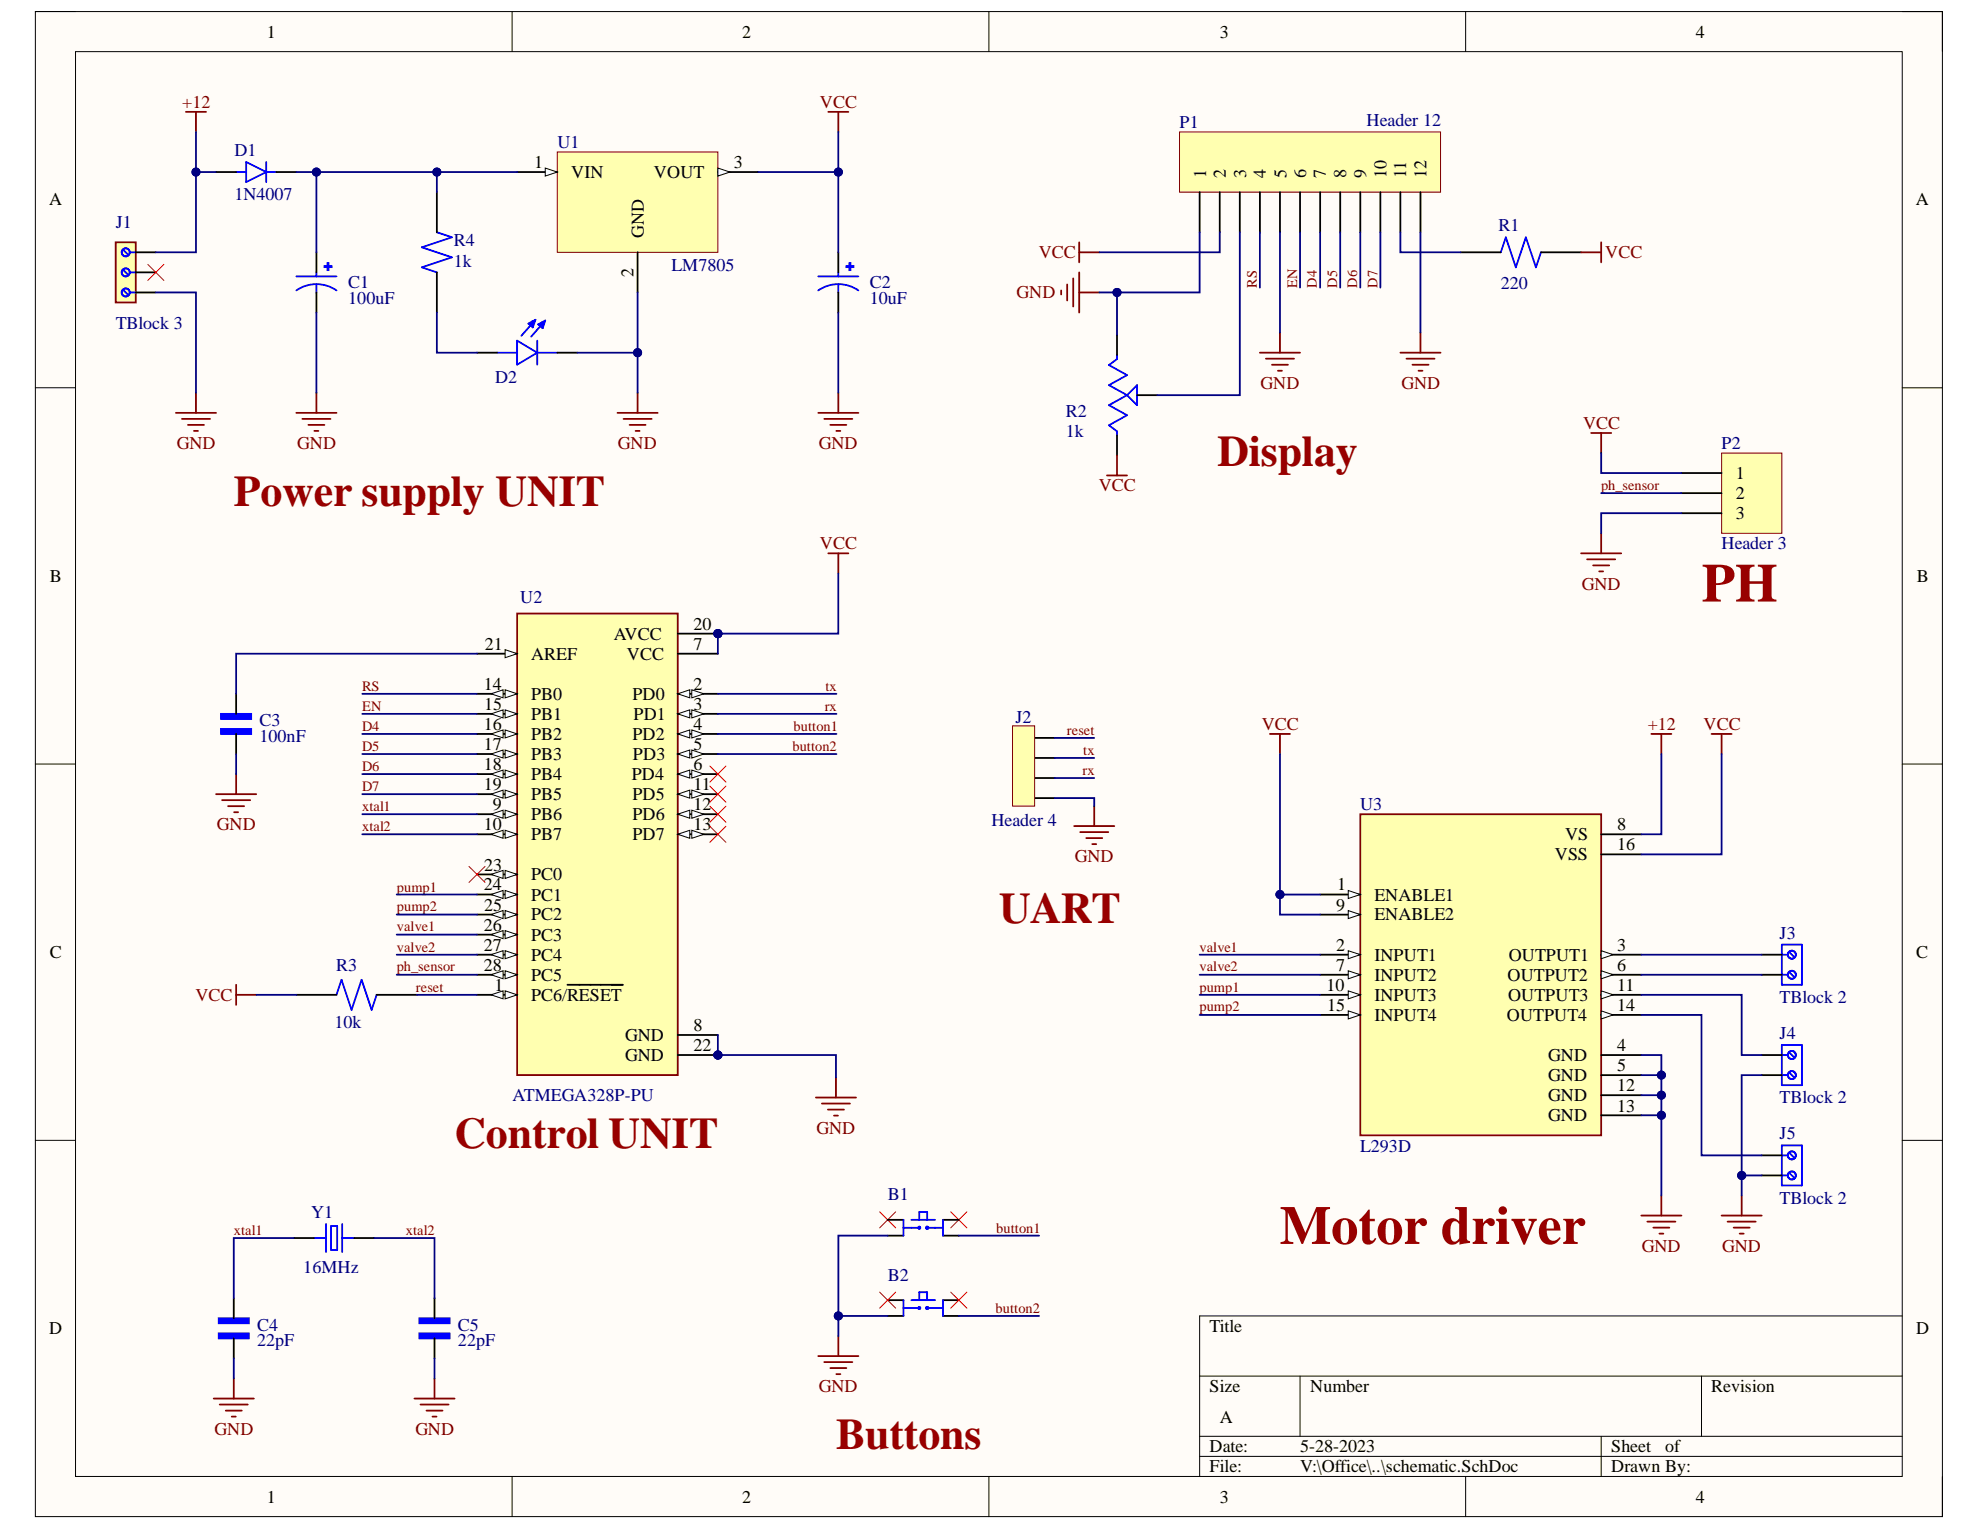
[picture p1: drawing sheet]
<svg xmlns="http://www.w3.org/2000/svg" width="279mm" height="216mm" viewBox="0 0 279 216" stroke-linecap="round" stroke-linejoin="round" font-family="sans-serif">
<defs><g id="words">
<g font-size="7.7" fill="#980000">
<text x="240.1" y="84.9">PH</text>
<text x="180.6" y="175.5">Motor driver</text>
</g>
<g font-size="6.2" fill="#980000">
<text x="171.8" y="65.8">Display</text>
<text x="33" y="71.4">Power supply UNIT</text>
<text x="141" y="130.2">UART</text>
<text x="64.1" y="162">Control UNIT</text>
<text x="118" y="204.5">Buttons</text>
</g>
<g font-size="2.5">
<text x="37.6" y="5.3">1</text>
<text x="104.7" y="5.3">2</text>
<text x="172.1" y="5.3">3</text>
<text x="239.3" y="5.3">4</text>
<text x="75.4" y="23.8">1</text>
<text x="103.5" y="23.8">3</text>
<text x="6.9" y="29">A</text>
<text x="80.6" y="25.1">VIN</text>
<text x="92.3" y="25.1">VOUT</text>
<text x="170.2" y="25.1" transform="rotate(-90 170.2 25.1)">1</text>
<text x="173" y="25.1" transform="rotate(-90 173 25.1)">2</text>
<text x="175.8" y="25.1" transform="rotate(-90 175.8 25.1)">3</text>
<text x="178.6" y="25.1" transform="rotate(-90 178.6 25.1)">4</text>
<text x="181.5" y="25.1" transform="rotate(-90 181.5 25.1)">5</text>
<text x="184.3" y="25.1" transform="rotate(-90 184.3 25.1)">6</text>
<text x="187.1" y="25.1" transform="rotate(-90 187.1 25.1)">7</text>
<text x="190" y="25.1" transform="rotate(-90 190 25.1)">8</text>
<text x="192.8" y="25.1" transform="rotate(-90 192.8 25.1)">9</text>
<text x="195.6" y="25.1" transform="rotate(-90 195.6 25.1)">10</text>
<text x="198.4" y="25.1" transform="rotate(-90 198.4 25.1)">11</text>
<text x="201.3" y="25.1" transform="rotate(-90 201.3 25.1)">12</text>
<text x="270.3" y="29">A</text>
<text x="90.8" y="33.6" transform="rotate(-90 90.8 33.6)">GND</text>
<text x="89.4" y="39.1" transform="rotate(-90 89.4 39.1)">2</text>
<text x="245" y="67.6">1</text>
<text x="245" y="70.4">2</text>
<text x="245" y="73.3">3</text>
<text x="7" y="82.1">B</text>
<text x="270.5" y="82.1">B</text>
<text x="97.9" y="88.9">20</text>
<text x="68.4" y="91.7">21</text>
<text x="74.9" y="93.1">AREF</text>
<text x="86.6" y="90.3">AVCC</text>
<text x="88.5" y="93.1">VCC</text>
<text x="97.9" y="91.7">7</text>
<text x="68.3" y="97.3">14</text>
<text x="68.3" y="100.2">15</text>
<text x="74.9" y="98.8">PB0</text>
<text x="74.9" y="101.6">PB1</text>
<text x="89.2" y="98.8">PD0</text>
<text x="89.4" y="101.6">PD1</text>
<text x="97.9" y="97.3">2</text>
<text x="97.9" y="100.2">3</text>
<text x="68.3" y="103">16</text>
<text x="68.3" y="105.9">17</text>
<text x="74.9" y="104.4">PB2</text>
<text x="74.9" y="107.3">PB3</text>
<text x="89.2" y="104.4">PD2</text>
<text x="89.3" y="107.3">PD3</text>
<text x="97.9" y="103">4</text>
<text x="97.9" y="105.9">5</text>
<text x="68.3" y="108.7">18</text>
<text x="68.3" y="111.5">19</text>
<text x="74.9" y="110.1">PB4</text>
<text x="74.9" y="112.9">PB5</text>
<text x="89.2" y="110.1">PD4</text>
<text x="89.2" y="112.9">PD5</text>
<text x="97.9" y="108.7">6</text>
<text x="97.9" y="111.5">11</text>
<text x="68.3" y="117.2">10</text>
<text x="69.5" y="114.3">9</text>
<text x="74.9" y="115.8">PB6</text>
<text x="74.9" y="118.5">PB7</text>
<text x="89.2" y="115.8">PD6</text>
<text x="89.2" y="118.5">PD7</text>
<text x="97.9" y="114.3">12</text>
<text x="97.9" y="117.2">13</text>
<text x="220.8" y="118.5">VS</text>
<text x="228.2" y="117.2">8</text>
<text x="228.2" y="120">16</text>
<text x="68.3" y="125.6">24</text>
<text x="68.3" y="122.9">23</text>
<text x="74.9" y="124.2">PC0</text>
<text x="188.7" y="125.6">1</text>
<text x="219.4" y="121.4">VSS</text>
<text x="68.3" y="131.3">26</text>
<text x="68.3" y="128.5">25</text>
<text x="74.9" y="127.1">PC1</text>
<text x="74.9" y="129.9">PC2</text>
<text x="188.5" y="128.5">9</text>
<text x="194" y="127.1">ENABLE1</text>
<text x="194" y="129.9">ENABLE2</text>
<text x="7" y="135.2">C</text>
<text x="68.3" y="134.2">27</text>
<text x="68.3" y="137">28</text>
<text x="74.9" y="132.8">PC3</text>
<text x="74.9" y="135.5">PC4</text>
<text x="188.5" y="134.2">2</text>
<text x="188.5" y="137">7</text>
<text x="194" y="135.5">INPUT1</text>
<text x="212.9" y="135.5">OUTPUT1</text>
<text x="228.2" y="134.2">3</text>
<text x="228.2" y="137">6</text>
<text x="270.4" y="135.2">C</text>
<text x="69.8" y="139.9">1</text>
<text x="74.9" y="138.4">PC5</text>
<text x="74.9" y="141.2">PC6/RESET</text>
<text x="187.2" y="139.9">10</text>
<text x="187.3" y="142.6">15</text>
<text x="194" y="138.4">INPUT2</text>
<text x="194" y="141.2">INPUT3</text>
<text x="212.7" y="138.4">OUTPUT2</text>
<text x="212.8" y="141.2">OUTPUT3</text>
<text x="228.2" y="139.9">11</text>
<text x="228.2" y="142.6">14</text>
<text x="88.2" y="146.9">GND</text>
<text x="88.2" y="149.7">GND</text>
<text x="97.9" y="145.5">8</text>
<text x="97.9" y="148.3">22</text>
<text x="194" y="144.1">INPUT4</text>
<text x="212.6" y="144.1">OUTPUT4</text>
<text x="218.5" y="149.7">GND</text>
<text x="228.2" y="148.3">4</text>
<text x="218.5" y="152.5">GND</text>
<text x="218.5" y="155.4">GND</text>
<text x="228.2" y="151.2">5</text>
<text x="228.2" y="154">12</text>
<text x="218.5" y="158.2">GND</text>
<text x="228.2" y="156.8">13</text>
<text x="6.9" y="188.3">D</text>
<text x="170.7" y="188">Title</text>
<text x="270.4" y="188.3">D</text>
<text x="170.7" y="196.4">Size</text>
<text x="184.9" y="196.4">Number</text>
<text x="241.5" y="196.4">Revision</text>
<text x="172.1" y="200.7">A</text>
<text x="170.7" y="205">Date:</text>
<text x="170.7" y="207.8">File:</text>
<text x="183.5" y="205">5-28-2023</text>
<text x="183.5" y="207.8">V:\Office\..\schematic.SchDoc</text>
<text x="227.4" y="205">Sheet</text>
<text x="227.4" y="207.8">Drawn By:</text>
<text x="235" y="205">of</text>
<text x="37.6" y="212.1">1</text>
<text x="104.7" y="212.1">2</text>
<text x="172.1" y="212.1">3</text>
<text x="239.3" y="212.1">4</text>
</g>
<g font-size="2.5" fill="#800000">
<text x="25.7" y="15.2">+12</text>
<text x="115.7" y="15.2">VCC</text>
<text x="146.6" y="36.4">VCC</text>
<text x="226.5" y="36.4">VCC</text>
<text x="143.5" y="42.1">GND</text>
<text x="177.9" y="54.9">GND</text>
<text x="197.8" y="54.9">GND</text>
<text x="25" y="63.3">GND</text>
<text x="42" y="63.3">GND</text>
<text x="87.2" y="63.3">GND</text>
<text x="115.5" y="63.3">GND</text>
<text x="223.4" y="60.5">VCC</text>
<text x="155" y="69.3">VCC</text>
<text x="115.7" y="77.5">VCC</text>
<text x="223.2" y="83.2">GND</text>
<text x="178" y="103">VCC</text>
<text x="232.5" y="103">+12</text>
<text x="240.4" y="103">VCC</text>
<text x="30.6" y="117.2">GND</text>
<text x="151.7" y="121.7">GND</text>
<text x="27.6" y="141.2">VCC</text>
<text x="115.2" y="160">GND</text>
<text x="231.7" y="176.6">GND</text>
<text x="243" y="176.6">GND</text>
<text x="115.5" y="196.4">GND</text>
<text x="30.3" y="202.4">GND</text>
<text x="58.6" y="202.4">GND</text>
</g>
<g font-size="2.5" fill="#000080">
<text x="192.9" y="17.8">Header 12</text>
<text x="33.1" y="22.1">D1</text>
<text x="78.7" y="20.9">U1</text>
<text x="166.5" y="18.1">P1</text>
<text x="33.1" y="28.2">1N4007</text>
<text x="16.3" y="32.2">J1</text>
<text x="64" y="34.7">R4</text>
<text x="211.5" y="32.6">R1</text>
<text x="49.1" y="40.6">C1</text>
<text x="64" y="37.6">1k</text>
<text x="94.7" y="38.2">LM7805</text>
<text x="122.7" y="40.6">C2</text>
<text x="211.8" y="40.8">220</text>
<text x="16.3" y="46.4">TBlock 3</text>
<text x="49.1" y="42.9">100uF</text>
<text x="122.7" y="42.9">10uF</text>
<text x="69.9" y="54">D2</text>
<text x="150.4" y="58.8">R2</text>
<text x="150.4" y="61.6">1k</text>
<text x="242.9" y="63.3">P2</text>
<text x="242.9" y="77.5">Header 3</text>
<text x="73.4" y="85.1">U2</text>
<text x="36.6" y="102.5">C3</text>
<text x="36.6" y="104.8">100nF</text>
<text x="143.3" y="102.1">J2</text>
<text x="139.9" y="116.5">Header 4</text>
<text x="191.9" y="114.3">U3</text>
<text x="47.5" y="137">R3</text>
<text x="251.1" y="132.5">J3</text>
<text x="251.1" y="141.5">TBlock 2</text>
<text x="47.2" y="145.1">10k</text>
<text x="251.1" y="146.6">J4</text>
<text x="72.3" y="155.3">ATMEGA328P-PU</text>
<text x="251.1" y="155.7">TBlock 2</text>
<text x="251.1" y="160.7">J5</text>
<text x="191.9" y="162.5">L293D</text>
<text x="43.9" y="171.9">Y1</text>
<text x="125.3" y="169.4">B1</text>
<text x="251.1" y="169.9">TBlock 2</text>
<text x="42.8" y="179.7">16MHz</text>
<text x="125.3" y="180.7">B2</text>
<text x="36.3" y="187.8">C4</text>
<text x="36.3" y="190">22pF</text>
<text x="64.6" y="187.8">C5</text>
<text x="64.6" y="190">22pF</text>
</g>
<g font-size="2" fill="#800000">
<text x="177.4" y="40.6" transform="rotate(-90 177.4 40.6)">RS</text>
<text x="183" y="40.6" transform="rotate(-90 183 40.6)">EN</text>
<text x="185.8" y="40.6" transform="rotate(-90 185.8 40.6)">D4</text>
<text x="188.7" y="40.6" transform="rotate(-90 188.7 40.6)">D5</text>
<text x="191.5" y="40.6" transform="rotate(-90 191.5 40.6)">D6</text>
<text x="194.4" y="40.6" transform="rotate(-90 194.4 40.6)">D7</text>
<text x="225.9" y="69.2">ph_sensor</text>
<text x="51.1" y="97.5">RS</text>
<text x="51.1" y="100.3">EN</text>
<text x="116.4" y="100.3">rx</text>
<text x="116.5" y="97.5">tx</text>
<text x="51.1" y="103.2">D4</text>
<text x="51.1" y="105.9">D5</text>
<text x="111.8" y="105.9">button2</text>
<text x="112" y="103.2">button1</text>
<text x="150.6" y="103.7">reset</text>
<text x="152.8" y="106.5">tx</text>
<text x="51.1" y="108.8">D6</text>
<text x="51.1" y="111.6">D7</text>
<text x="152.8" y="109.3">rx</text>
<text x="51.1" y="114.5">xtal1</text>
<text x="51.1" y="117.3">xtal2</text>
<text x="56" y="125.8">pump1</text>
<text x="56" y="131.4">valve1</text>
<text x="56" y="128.6">pump2</text>
<text x="56" y="134.3">valve2</text>
<text x="56" y="137.1">ph_sensor</text>
<text x="169.3" y="134.3">valve1</text>
<text x="169.3" y="137.1">valve2</text>
<text x="58.7" y="139.9">reset</text>
<text x="169.3" y="139.9">pump1</text>
<text x="169.3" y="142.7">pump2</text>
<text x="140.6" y="173.9">button1</text>
<text x="33" y="174.3">xtal1</text>
<text x="57.3" y="174.3">xtal2</text>
<text x="140.5" y="185.3">button2</text>
</g>
</g></defs>
<path d="M5 1.6h269.1v212.4h-269.1z" fill-rule="evenodd" fill="#fffcf8"/>
<path d="M5 1.6h269.1v212.4h-269.1z" fill="none" stroke="#000" stroke-width=".14"/>
<path d="M10.7 7.3h257.7v201h-257.7z" fill-rule="evenodd" fill="#fffcf8"/>
<g fill="none" stroke="#000" stroke-width=".14">
<path d="M5 1.6h5.7M10.7 7.3h257.7v201h-257.7zM72.3 1.6v5.7M139.5 1.6v5.7M206.8 1.6v5.7M268.4 1.6h5.7v5.7M5 54.7h5.7M268.4 54.7h5.7M5 107.8h5.7M268.4 107.8h5.7M5 160.9h5.7M268.4 160.9h5.7"/>
<path d="M169.3 194.2h99.1M183.5 194.2v8.5M240.1 194.2v8.5M268.4 185.7h-99.1v22.6M72.3 208.3v5.7M139.5 208.3v5.7M169.3 202.7h99.1M169.3 205.5h99.1M206.8 208.3v5.7M225.9 202.7v5.6M274.1 208.3v5.7"/>
</g>
<path d="M78.6 21.4h22.7v14.2h-22.7z" fill-rule="evenodd" fill="#ffffb0"/>
<path d="M78.6 21.4h22.7v14.2h-22.7z" fill="none" stroke="#800000" stroke-width=".14"/>
<path d="M73 24.3h5.6" fill="none" stroke="#000" stroke-width=".25"/>
<path d="M76.9 23.7l1.7 .6-1.7 .5z" fill="#f8fcff"/>
<path d="M76.9 23.7l1.7 .6-1.7 .5z" fill="none" stroke="#000" stroke-width=".14"/>
<path d="M101.3 24.3h5.7" fill="none" stroke="#000" stroke-width=".25"/>
<path d="M101.3 23.7l1.7 .6-1.7 .5z" fill="#f8fcff"/>
<path d="M101.3 23.7l1.7 .6-1.7 .5z" fill="none" stroke="#000" stroke-width=".14"/>
<path d="M90 35.6v5.7" fill="none" stroke="#000" stroke-width=".25"/>
<path d="M46.2 37.1h.2v1h-.2z" fill-rule="evenodd" fill="#00f"/>
<path d="M46.2 37.1h.2v1h-.2z" fill="none" stroke="#00f" stroke-width=".25"/>
<path d="M45.8 37.6h1v.1h-1z" fill-rule="evenodd" fill="#00f"/>
<path d="M41.8 39h5.7M44.6 38.4v.6M45.8 37.6h1v.1h-1zM41.8 41a4.9 4.9 0 0 1 5.7 0M44.6 40.1v1.2" fill="none" stroke="#00f" stroke-width=".25"/>
<path d="M44.6 35.6v2.8M44.6 41.3v2.8" fill="none" stroke="#000" stroke-width=".25"/>
<path d="M119.9 37.1h.1v1h-.1z" fill-rule="evenodd" fill="#00f"/>
<path d="M119.9 37.1h.1v1h-.1z" fill="none" stroke="#00f" stroke-width=".25"/>
<path d="M119.4 37.6h1v.1h-1z" fill-rule="evenodd" fill="#00f"/>
<path d="M115.5 39h5.6M118.3 38.4v.6M119.4 37.6h1v.1h-1zM115.5 41a4.9 4.9 0 0 1 5.6 0M118.3 40.1v1.2" fill="none" stroke="#00f" stroke-width=".25"/>
<path d="M118.3 35.6v2.8M118.3 41.3v2.8" fill="none" stroke="#000" stroke-width=".25"/>
<g fill="none" stroke="#800000" stroke-width=".25">
<path d="M26.2 15.8h2.9M27.7 15.8v2.8M116.9 15.8h2.8M118.3 15.8v2.8M24.8 58.3h5.7M25.7 59.1h3.9M26.5 60h2.3M27.7 55.4v2.9M41.8 58.3h5.7M42.7 59.1h3.9M43.5 60h2.3M44.6 55.4v2.9"/>
<path d="M87.1 58.3h5.7M88 59.1h4M88.8 60h2.3M90 55.4v2.9M115.5 58.3h5.6M116.3 59.1h4M117.2 60h2.2M118.3 55.4v2.9M27.4 60.8h.5M44.4 60.8h.5M89.7 60.8h.6M118 60.8h.6"/>
</g>
<circle cx="101.3" cy="89.4" r=".57" fill="#000080"/>
<circle cx="101.3" cy="89.4" r=".57" fill="none" stroke="#000080" stroke-width=".14"/>
<circle cx="101.3" cy="148.9" r=".57" fill="#000080"/>
<circle cx="101.3" cy="148.9" r=".57" fill="none" stroke="#000080" stroke-width=".14"/>
<path d="M73 86.6h22.6v65.1h-22.6z" fill-rule="evenodd" fill="#ffffb0"/>
<path d="M73 86.6h22.6v65.1h-22.6z" fill="none" stroke="#800000" stroke-width=".25"/>
<path d="M67.3 92.2h5.7" fill="none" stroke="#000" stroke-width=".25"/>
<path d="M71.3 91.7l1.7 .5-1.7 .6z" fill="#f8fcff"/>
<path d="M71.3 91.7l1.7 .5-1.7 .6z" fill="none" stroke="#000" stroke-width=".14"/>
<path d="M67.3 97.9h5.7" fill="none" stroke="#000" stroke-width=".25"/>
<path d="M71.3 97.3l1.7 .6-1.7 .6z" fill="#f8fcff"/>
<path d="M71.3 97.3l1.7 .6-1.7 .6z" fill="none" stroke="#000" stroke-width=".14"/>
<path d="M69.3 97.9l1.7-.6v1.2z" fill="#f8fcff"/>
<path d="M69.3 97.9l1.7-.6v1.2z" fill="none" stroke="#000" stroke-width=".14"/>
<path d="M67.3 100.7h5.7" fill="none" stroke="#000" stroke-width=".25"/>
<path d="M71.3 100.2l1.7 .5-1.7 .6z" fill="#f8fcff"/>
<path d="M71.3 100.2l1.7 .5-1.7 .6z" fill="none" stroke="#000" stroke-width=".14"/>
<path d="M69.3 100.7l1.7-.5v1.1z" fill="#f8fcff"/>
<path d="M69.3 100.7l1.7-.5v1.1z" fill="none" stroke="#000" stroke-width=".14"/>
<path d="M67.3 103.6h5.7" fill="none" stroke="#000" stroke-width=".25"/>
<path d="M71.3 103l1.7 .6-1.7 .5z" fill="#f8fcff"/>
<path d="M71.3 103l1.7 .6-1.7 .5z" fill="none" stroke="#000" stroke-width=".14"/>
<path d="M69.3 103.6l1.7-.6v1.1z" fill="#f8fcff"/>
<path d="M69.3 103.6l1.7-.6v1.1z" fill="none" stroke="#000" stroke-width=".14"/>
<path d="M67.3 106.4h5.7" fill="none" stroke="#000" stroke-width=".25"/>
<path d="M71.3 105.8l1.7 .6-1.7 .6z" fill="#f8fcff"/>
<path d="M71.3 105.8l1.7 .6-1.7 .6z" fill="none" stroke="#000" stroke-width=".14"/>
<path d="M69.3 106.4l1.7-.6v1.2z" fill="#f8fcff"/>
<path d="M69.3 106.4l1.7-.6v1.2z" fill="none" stroke="#000" stroke-width=".14"/>
<path d="M67.3 109.2h5.7" fill="none" stroke="#000" stroke-width=".25"/>
<path d="M71.3 108.7l1.7 .5-1.7 .6z" fill="#f8fcff"/>
<path d="M71.3 108.7l1.7 .5-1.7 .6z" fill="none" stroke="#000" stroke-width=".14"/>
<path d="M69.3 109.2l1.7-.5v1.1z" fill="#f8fcff"/>
<path d="M69.3 109.2l1.7-.5v1.1z" fill="none" stroke="#000" stroke-width=".14"/>
<path d="M67.3 112.1h5.7" fill="none" stroke="#000" stroke-width=".25"/>
<path d="M71.3 111.5l1.7 .6-1.7 .5z" fill="#f8fcff"/>
<path d="M71.3 111.5l1.7 .6-1.7 .5z" fill="none" stroke="#000" stroke-width=".14"/>
<path d="M69.3 112.1l1.7-.6v1.1z" fill="#f8fcff"/>
<path d="M69.3 112.1l1.7-.6v1.1z" fill="none" stroke="#000" stroke-width=".14"/>
<path d="M67.3 114.9h5.7" fill="none" stroke="#000" stroke-width=".25"/>
<path d="M71.3 114.3l1.7 .6-1.7 .6z" fill="#f8fcff"/>
<path d="M71.3 114.3l1.7 .6-1.7 .6z" fill="none" stroke="#000" stroke-width=".14"/>
<path d="M69.3 114.9l1.7-.6v1.2z" fill="#f8fcff"/>
<path d="M69.3 114.9l1.7-.6v1.2z" fill="none" stroke="#000" stroke-width=".14"/>
<path d="M67.3 117.7h5.7" fill="none" stroke="#000" stroke-width=".25"/>
<path d="M71.3 117.2l1.7 .5-1.7 .6z" fill="#f8fcff"/>
<path d="M71.3 117.2l1.7 .5-1.7 .6z" fill="none" stroke="#000" stroke-width=".14"/>
<path d="M69.3 117.7l1.7-.5v1.1z" fill="#f8fcff"/>
<path d="M69.3 117.7l1.7-.5v1.1z" fill="none" stroke="#000" stroke-width=".14"/>
<path d="M67.3 123.4h5.7" fill="none" stroke="#000" stroke-width=".25"/>
<path d="M71.3 122.8l1.7 .6-1.7 .6z" fill="#f8fcff"/>
<path d="M71.3 122.8l1.7 .6-1.7 .6z" fill="none" stroke="#000" stroke-width=".14"/>
<path d="M69.3 123.4l1.7-.6v1.2z" fill="#f8fcff"/>
<path d="M69.3 123.4l1.7-.6v1.2z" fill="none" stroke="#000" stroke-width=".14"/>
<path d="M67.3 126.2h5.7" fill="none" stroke="#000" stroke-width=".25"/>
<path d="M71.3 125.7l1.7 .5-1.7 .6z" fill="#f8fcff"/>
<path d="M71.3 125.7l1.7 .5-1.7 .6z" fill="none" stroke="#000" stroke-width=".14"/>
<path d="M69.3 126.2l1.7-.5v1.1z" fill="#f8fcff"/>
<path d="M69.3 126.2l1.7-.5v1.1z" fill="none" stroke="#000" stroke-width=".14"/>
<path d="M67.3 129.1h5.7" fill="none" stroke="#000" stroke-width=".25"/>
<path d="M71.3 128.5l1.7 .6-1.7 .5z" fill="#f8fcff"/>
<path d="M71.3 128.5l1.7 .6-1.7 .5z" fill="none" stroke="#000" stroke-width=".14"/>
<path d="M69.3 129.1l1.7-.6v1.1z" fill="#f8fcff"/>
<path d="M69.3 129.1l1.7-.6v1.1z" fill="none" stroke="#000" stroke-width=".14"/>
<path d="M67.3 131.9h5.7" fill="none" stroke="#000" stroke-width=".25"/>
<path d="M71.3 131.3l1.7 .6-1.7 .6z" fill="#f8fcff"/>
<path d="M71.3 131.3l1.7 .6-1.7 .6z" fill="none" stroke="#000" stroke-width=".14"/>
<path d="M69.3 131.9l1.7-.6v1.2z" fill="#f8fcff"/>
<path d="M69.3 131.9l1.7-.6v1.2z" fill="none" stroke="#000" stroke-width=".14"/>
<path d="M67.3 134.7h5.7" fill="none" stroke="#000" stroke-width=".25"/>
<path d="M71.3 134.2l1.7 .5-1.7 .6z" fill="#f8fcff"/>
<path d="M71.3 134.2l1.7 .5-1.7 .6z" fill="none" stroke="#000" stroke-width=".14"/>
<path d="M69.3 134.7l1.7-.5v1.1z" fill="#f8fcff"/>
<path d="M69.3 134.7l1.7-.5v1.1z" fill="none" stroke="#000" stroke-width=".14"/>
<path d="M67.3 137.5h5.7" fill="none" stroke="#000" stroke-width=".25"/>
<path d="M71.3 137l1.7 .5-1.7 .6z" fill="#f8fcff"/>
<path d="M71.3 137l1.7 .5-1.7 .6z" fill="none" stroke="#000" stroke-width=".14"/>
<path d="M69.3 137.5l1.7-.5v1.1z" fill="#f8fcff"/>
<path d="M69.3 137.5l1.7-.5v1.1z" fill="none" stroke="#000" stroke-width=".14"/>
<path d="M67.3 140.4h5.7" fill="none" stroke="#000" stroke-width=".25"/>
<path d="M71.3 139.8l1.7 .6-1.7 .5z" fill="#f8fcff"/>
<path d="M71.3 139.8l1.7 .6-1.7 .5z" fill="none" stroke="#000" stroke-width=".14"/>
<path d="M69.3 140.4l1.7-.6v1.1z" fill="#f8fcff"/>
<path d="M69.3 140.4l1.7-.6v1.1z" fill="none" stroke="#000" stroke-width=".14"/>
<path d="M95.6 89.4h5.7M80.1 139h7.8" fill="none" stroke="#000" stroke-width=".25"/>
<circle cx="101.3" cy="89.4" r=".57" fill="#000080"/>
<circle cx="101.3" cy="89.4" r=".57" fill="none" stroke="#000080" stroke-width=".14"/>
<path d="M95.6 92.2h5.7M95.6 97.9h5.7" fill="none" stroke="#000" stroke-width=".25"/>
<path d="M95.6 97.9l1.7-.6v1.2z" fill="#f8fcff"/>
<path d="M95.6 97.9l1.7-.6v1.2z" fill="none" stroke="#000" stroke-width=".14"/>
<path d="M97.6 97.3l1.7 .6-1.7 .6z" fill="#f8fcff"/>
<path d="M97.6 97.3l1.7 .6-1.7 .6z" fill="none" stroke="#000" stroke-width=".14"/>
<path d="M95.6 100.7h5.7" fill="none" stroke="#000" stroke-width=".25"/>
<path d="M95.6 100.7l1.7-.5v1.1z" fill="#f8fcff"/>
<path d="M95.6 100.7l1.7-.5v1.1z" fill="none" stroke="#000" stroke-width=".14"/>
<path d="M97.6 100.2l1.7 .5-1.7 .6z" fill="#f8fcff"/>
<path d="M97.6 100.2l1.7 .5-1.7 .6z" fill="none" stroke="#000" stroke-width=".14"/>
<path d="M95.6 103.6h5.7" fill="none" stroke="#000" stroke-width=".25"/>
<path d="M95.6 103.6l1.7-.6v1.1z" fill="#f8fcff"/>
<path d="M95.6 103.6l1.7-.6v1.1z" fill="none" stroke="#000" stroke-width=".14"/>
<path d="M97.6 103l1.7 .6-1.7 .5z" fill="#f8fcff"/>
<path d="M97.6 103l1.7 .6-1.7 .5z" fill="none" stroke="#000" stroke-width=".14"/>
<path d="M95.6 106.4h5.7" fill="none" stroke="#000" stroke-width=".25"/>
<path d="M95.6 106.4l1.7-.6v1.2z" fill="#f8fcff"/>
<path d="M95.6 106.4l1.7-.6v1.2z" fill="none" stroke="#000" stroke-width=".14"/>
<path d="M97.6 105.8l1.7 .6-1.7 .6z" fill="#f8fcff"/>
<path d="M97.6 105.8l1.7 .6-1.7 .6z" fill="none" stroke="#000" stroke-width=".14"/>
<path d="M95.6 109.2h5.7" fill="none" stroke="#000" stroke-width=".25"/>
<path d="M95.6 109.2l1.7-.5v1.1z" fill="#f8fcff"/>
<path d="M95.6 109.2l1.7-.5v1.1z" fill="none" stroke="#000" stroke-width=".14"/>
<path d="M97.6 108.7l1.7 .5-1.7 .6z" fill="#f8fcff"/>
<path d="M97.6 108.7l1.7 .5-1.7 .6z" fill="none" stroke="#000" stroke-width=".14"/>
<path d="M95.6 112.1h5.7" fill="none" stroke="#000" stroke-width=".25"/>
<path d="M95.6 112.1l1.7-.6v1.1z" fill="#f8fcff"/>
<path d="M95.6 112.1l1.7-.6v1.1z" fill="none" stroke="#000" stroke-width=".14"/>
<path d="M97.6 111.5l1.7 .6-1.7 .5z" fill="#f8fcff"/>
<path d="M97.6 111.5l1.7 .6-1.7 .5z" fill="none" stroke="#000" stroke-width=".14"/>
<path d="M95.6 114.9h5.7" fill="none" stroke="#000" stroke-width=".25"/>
<path d="M95.6 114.9l1.7-.6v1.2z" fill="#f8fcff"/>
<path d="M95.6 114.9l1.7-.6v1.2z" fill="none" stroke="#000" stroke-width=".14"/>
<path d="M97.6 114.3l1.7 .6-1.7 .6z" fill="#f8fcff"/>
<path d="M97.6 114.3l1.7 .6-1.7 .6z" fill="none" stroke="#000" stroke-width=".14"/>
<path d="M95.6 117.7h5.7" fill="none" stroke="#000" stroke-width=".25"/>
<path d="M95.6 117.7l1.7-.5v1.1z" fill="#f8fcff"/>
<path d="M95.6 117.7l1.7-.5v1.1z" fill="none" stroke="#000" stroke-width=".14"/>
<path d="M97.6 117.2l1.7 .5-1.7 .6z" fill="#f8fcff"/>
<path d="M97.6 117.2l1.7 .5-1.7 .6z" fill="none" stroke="#000" stroke-width=".14"/>
<path d="M95.6 146h5.7M95.6 148.9h5.7" fill="none" stroke="#000" stroke-width=".25"/>
<circle cx="101.3" cy="148.9" r=".57" fill="#000080"/>
<circle cx="101.3" cy="148.9" r=".57" fill="none" stroke="#000080" stroke-width=".14"/>
<path d="M116.9 78.1h2.8M118.3 78.1v2.8" fill="none" stroke="#800000" stroke-width=".25"/>
<path d="M31.2 100.7h4.2v.7h-4.2z" fill-rule="evenodd" fill="#00f"/>
<path d="M31.2 100.7h4.2v.7h-4.2z" fill="none" stroke="#00f" stroke-width=".25"/>
<path d="M31.2 102.9h4.2v.7h-4.2z" fill-rule="evenodd" fill="#00f"/>
<path d="M31.2 102.9h4.2v.7h-4.2zM47.5 140.4l.7-2.1 1.4 4.2 1.4-4.2 1.4 4.2 .7-2.1" fill="none" stroke="#00f" stroke-width=".25"/>
<path d="M33.3 97.9v2.8M33.3 103.6v2.8M146 104.1h2.8M146 107h2.8M146 109.8h2.8M146 112.6h2.8M41.8 140.4h5.7M53.1 140.4h5.7" fill="none" stroke="#000" stroke-width=".25"/>
<path d="M30.5 112.1h5.7M31.3 112.9h4M32.2 113.8h2.3M33 114.6h.6M33.3 109.2v2.9M33.3 139v2.8M33.3 140.4h2.9M115.1 154.9h5.7M116 155.7h3.9M116.8 156.6h2.3M117.7 157.4h.5M118 152v2.9" fill="none" stroke="#800000" stroke-width=".25"/>
<path d="M142.9 102.4h3.1v11.4h-3.1z" fill-rule="evenodd" fill="#ffffb0"/>
<path d="M142.9 102.4h3.1v11.4h-3.1z" fill="none" stroke="#800000" stroke-width=".14"/>
<path d="M151.6 116.6h5.6M152.4 117.4h4M153.3 118.3h2.2M154.1 119.1h.6M154.4 113.7v2.9" fill="none" stroke="#800000" stroke-width=".25"/>
<path d="M166.5 18.6h36.8v8.5h-36.8z" fill-rule="evenodd" fill="#ffffb0"/>
<path d="M166.5 18.6h36.8v8.5h-36.8z" fill="none" stroke="#800000" stroke-width=".14"/>
<g fill="none" stroke="#000" stroke-width=".25">
<path d="M169.3 27.1v5.7M172.1 27.1v5.7M175 27.1v5.7M177.8 27.1v5.7M180.6 27.1v5.7M183.5 27.1v5.7M186.3 27.1v5.7M189.1 27.1v5.7M192 27.1v5.7M194.8 27.1v5.7M197.6 27.1v5.7M200.4 27.1v5.7"/>
<path d="M206.1 35.6h5.7M217.4 35.6h5.7M157.6 47.3v2.8M160.5 55.8h2.8M157.6 61.4v2.9M41.5 174.7h2.8M50 174.7h2.8M125.3 183.5h2.2M125.3 185.7h2.2M133.1 183.5h2.2M133.1 185.7h2.2"/>
</g>
<g fill="none" stroke="#00f" stroke-width=".25">
<path d="M211.8 35.6l.7-2.1 1.4 4.2 1.4-4.2 1.4 4.2 .7-2.1M157.6 50.1v.6l-1.1 .8 2.5 1.4-2.5 1.4 2.5 1.5M159 55.8l-2.5 1.4 2.5 1.4-2.5 1.4 1.1 .9v.5M159 55.8l1.5-1.5v2.9zM44.3 174.7h1.7M46 172.7v4M46.7 173h.9v3.4h-.9zM48.3 174.7h1.7M48.3 172.7v4M127.5 184.6h2.2M127.5 183.5v2.2M128.6 183.5h3.4"/>
<path d="M129.6 184.5h.2v.2h-.2zM129.7 183.5v-1.2h1.1v1.2M130.8 184.6h2.3M133.1 183.5v2.2"/>
<circle cx="130.8" cy="184.6" r=".16"/>
</g>
<g fill="none" stroke="#800000" stroke-width=".25">
<path d="M151.4 39.3v4M152.3 34.2v2.8M152.3 38.4v5.7M152.3 35.6h2.8M149.7 41v.6M150.6 40.1v2.3M152.3 41.3h2.8M177.8 49.8h5.7M178.6 50.6h4M179.5 51.5h2.2M180.3 52.3h.6M180.6 46.9v2.9"/>
<path d="M197.6 49.8h5.7M198.5 50.6h3.9M199.3 51.5h2.3M200.2 52.3h.5M200.4 46.9v2.9M156.2 67.1h2.8M157.6 64.3v2.8M115.5 191.4h5.6M116.3 192.2h4M117.2 193.1h2.2M118 193.9h.6M118.3 188.5v2.9"/>
</g>
<path d="M124.1 171l2.3 2.3M126.4 171l-2.3 2.3M134.2 171l2.2 2.3M136.4 171l-2.2 2.3M124.1 182.3l2.3 2.3M126.4 182.3l-2.3 2.3M134.2 182.3l2.2 2.3M136.4 182.3l-2.2 2.3" fill="none" stroke="#f00" stroke-width=".14"/>
<path d="M30.9 186h4.2v.7h-4.2z" fill-rule="evenodd" fill="#00f"/>
<path d="M30.9 186h4.2v.7h-4.2z" fill="none" stroke="#00f" stroke-width=".25"/>
<path d="M30.9 188.2h4.2v.7h-4.2z" fill-rule="evenodd" fill="#00f"/>
<path d="M30.9 188.2h4.2v.7h-4.2z" fill="none" stroke="#00f" stroke-width=".25"/>
<path d="M33 183.2v2.8M33 188.9v2.8" fill="none" stroke="#000" stroke-width=".25"/>
<path d="M59.2 186h4.2v.7h-4.2z" fill-rule="evenodd" fill="#00f"/>
<path d="M59.2 186h4.2v.7h-4.2z" fill="none" stroke="#00f" stroke-width=".25"/>
<path d="M59.2 188.2h4.2v.7h-4.2z" fill-rule="evenodd" fill="#00f"/>
<path d="M33.3 24.3h1.4M34.7 22.9l2.9 1.4-2.9 1.4zM37.6 22.9v2.8M37.6 24.3h1.4M59.2 188.2h4.2v.7h-4.2z" fill="none" stroke="#00f" stroke-width=".25"/>
<path d="M30.5 24.3h2.8M39 24.3h2.8M61.3 183.2v2.8M61.3 188.9v2.8" fill="none" stroke="#000" stroke-width=".25"/>
<path d="M30.2 197.4h5.6M31 198.2h4M31.9 199.1h2.2M32.7 199.9h.6M33 194.5v2.9M58.5 197.4h5.6M59.3 198.2h4M60.2 199.1h2.2M61 199.9h.6M61.3 194.5v2.9" fill="none" stroke="#800000" stroke-width=".25"/>
<path d="M100.2 108.1l2.2 2.3M100.2 110.9l2.2 2.3M102.4 108.1l-2.2 2.3M102.4 110.9l-2.2 2.3" fill="none" stroke="#f00" stroke-width=".14"/>
<path d="M192 114.9h33.9v45.3h-33.9z" fill-rule="evenodd" fill="#ffffb0"/>
<path d="M192 114.9h33.9v45.3h-33.9z" fill="none" stroke="#800000" stroke-width=".25"/>
<path d="M186.3 126.2h5.7" fill="none" stroke="#000" stroke-width=".25"/>
<path d="M190.3 125.7l1.7 .5-1.7 .6z" fill="#f8fcff"/>
<path d="M190.3 125.7l1.7 .5-1.7 .6z" fill="none" stroke="#000" stroke-width=".14"/>
<path d="M186.3 129.1h5.7" fill="none" stroke="#000" stroke-width=".25"/>
<path d="M190.3 128.5l1.7 .6-1.7 .5z" fill="#f8fcff"/>
<path d="M190.3 128.5l1.7 .6-1.7 .5z" fill="none" stroke="#000" stroke-width=".14"/>
<path d="M186.3 134.7h5.7" fill="none" stroke="#000" stroke-width=".25"/>
<path d="M190.3 134.2l1.7 .5-1.7 .6z" fill="#f8fcff"/>
<path d="M190.3 134.2l1.7 .5-1.7 .6z" fill="none" stroke="#000" stroke-width=".14"/>
<path d="M186.3 137.5h5.7" fill="none" stroke="#000" stroke-width=".25"/>
<path d="M190.3 137l1.7 .5-1.7 .6z" fill="#f8fcff"/>
<path d="M190.3 137l1.7 .5-1.7 .6z" fill="none" stroke="#000" stroke-width=".14"/>
<path d="M186.3 140.4h5.7" fill="none" stroke="#000" stroke-width=".25"/>
<path d="M190.3 139.8l1.7 .6-1.7 .6z" fill="#f8fcff"/>
<path d="M190.3 139.8l1.7 .6-1.7 .6z" fill="none" stroke="#000" stroke-width=".14"/>
<path d="M186.3 143.2h5.7" fill="none" stroke="#000" stroke-width=".25"/>
<path d="M190.3 142.6l1.7 .6-1.7 .6z" fill="#f8fcff"/>
<path d="M190.3 142.6l1.7 .6-1.7 .6z" fill="none" stroke="#000" stroke-width=".14"/>
<path d="M225.9 117.7h5.7M225.9 120.6h5.7M225.9 134.7h5.7" fill="none" stroke="#000" stroke-width=".25"/>
<path d="M225.9 134.2l1.7 .5-1.7 .6z" fill="#f8fcff"/>
<path d="M225.9 134.2l1.7 .5-1.7 .6z" fill="none" stroke="#000" stroke-width=".14"/>
<path d="M225.9 137.5h5.7" fill="none" stroke="#000" stroke-width=".25"/>
<path d="M225.9 137l1.7 .5-1.7 .6z" fill="#f8fcff"/>
<path d="M225.9 137l1.7 .5-1.7 .6z" fill="none" stroke="#000" stroke-width=".14"/>
<path d="M225.9 140.4h5.7" fill="none" stroke="#000" stroke-width=".25"/>
<path d="M225.9 139.8l1.7 .6-1.7 .6z" fill="#f8fcff"/>
<path d="M225.9 139.8l1.7 .6-1.7 .6z" fill="none" stroke="#000" stroke-width=".14"/>
<path d="M225.9 143.2h5.7" fill="none" stroke="#000" stroke-width=".25"/>
<path d="M225.9 142.6l1.7 .6-1.7 .6z" fill="#f8fcff"/>
<path d="M225.9 142.6l1.7 .6-1.7 .6z" fill="none" stroke="#000" stroke-width=".14"/>
<path d="M248.6 134.7h2.8M248.6 137.5h2.8M225.9 148.9h5.7M225.9 151.7h5.7M225.9 154.5h5.7M225.9 157.4h5.7M248.6 148.9h2.8M248.6 151.7h2.8M248.6 163h2.8M248.6 165.9h2.8" fill="none" stroke="#000" stroke-width=".25"/>
<g fill="none" stroke="#00f" stroke-width=".25">
<path d="M251.4 133.3h2.9v5.7h-2.9zM251.4 134.7h.9M251.4 137.5h.9M252.6 134.4l.5 .6M252.6 137.3l.5 .5M251.4 147.5h2.9v5.6h-2.9zM251.4 148.9h.9M251.4 151.7h.9M252.6 148.6l.5 .6M252.6 151.4l.5 .6M251.4 161.6h2.9v5.7h-2.9zM251.4 163h.9"/>
<path d="M251.4 165.9h.9M252.6 162.8l.5 .5M252.6 165.6l.5 .6"/>
<circle cx="252.8" cy="137.6" r=".57"/>
<circle cx="252.8" cy="134.7" r=".57"/>
<circle cx="252.8" cy="134.7" r=".56"/>
<circle cx="252.8" cy="137.6" r=".56"/>
<circle cx="252.8" cy="151.7" r=".57"/>
<circle cx="252.8" cy="148.9" r=".57"/>
<circle cx="252.8" cy="148.9" r=".56"/>
<circle cx="252.8" cy="151.7" r=".56"/>
<circle cx="252.8" cy="163" r=".57"/>
<circle cx="252.8" cy="165.9" r=".57"/>
<circle cx="252.8" cy="165.9" r=".56"/>
<circle cx="252.8" cy="163" r=".56"/>
</g>
<path d="M231.6 171.5h5.7M232.5 172.4h3.9M233.3 173.2h2.3M234.2 174.1h.5M234.4 168.7v2.8M242.9 171.5h5.7M243.8 172.4h3.9M244.6 173.2h2.3M245.5 174.1h.6M245.8 168.7v2.8" fill="none" stroke="#800000" stroke-width=".25"/>
<path d="M16.3 34.2h2.9v8.5h-2.9z" fill-rule="evenodd" fill="#ffffb0"/>
<path d="M16.3 34.2h2.9v8.5h-2.9zM223.1 35.6h2.8M225.9 34.2v2.8M179.2 103.6h2.8M180.6 103.6v2.8M233 103.6h2.9M234.4 103.6v2.8M241.5 103.6h2.9M242.9 103.6v2.8" fill="none" stroke="#800000" stroke-width=".25"/>
<g fill="none" stroke="#00f" stroke-width=".25">
<path d="M17.5 38.2l.5 .5M17.5 35.3l.5 .6M18.3 38.4h.9M18.3 35.6h.9M17.5 41l.5 .6M18.3 41.3h.9"/>
<circle cx="17.7" cy="35.6" r=".57"/>
<circle cx="17.7" cy="38.4" r=".57"/>
<circle cx="17.7" cy="41.3" r=".57"/>
</g>
<path d="M19.2 38.4h2.8M19.2 35.6h2.8M19.2 41.3h2.8" fill="none" stroke="#000" stroke-width=".25"/>
<path d="M20.9 37.3l2.2 2.3M23.1 37.3l-2.2 2.3M100.2 113.8l2.2 2.2M100.2 116.6l2.2 2.3M102.4 113.8l-2.2 2.2M102.4 116.6l-2.2 2.3M66.2 122.3l2.2 2.2M68.4 122.3l-2.2 2.2" fill="none" stroke="#f00" stroke-width=".14"/>
<path d="M242.9 63.9h8.5v11.4h-8.5z" fill-rule="evenodd" fill="#ffffb0"/>
<path d="M242.9 63.9h8.5v11.4h-8.5z" fill="none" stroke="#800000" stroke-width=".14"/>
<path d="M61.6 27.1v5.7M61.6 38.4v5.7M67.3 49.8h2.8M78.6 49.8h2.9M237.3 66.8h5.6M237.3 69.6h5.6M237.3 72.4h5.6M125.3 172.1h2.2M125.3 174.4h2.2M133.1 172.1h2.2M133.1 174.4h2.2" fill="none" stroke="#000" stroke-width=".25"/>
<path d="M223.1 78.1h5.7M224 78.9h3.9M224.5 61.1h2.9M224.8 79.8h2.3M225.9 61.1v2.8M225.9 75.3v2.8M225.7 80.6h.5" fill="none" stroke="#800000" stroke-width=".25"/>
<g fill="none" stroke="#00f" stroke-width=".25">
<path d="M61.6 32.8l2.2 .7-4.3 1.4 4.3 1.4-4.3 1.4 2.1 .7M70.1 49.8h2.9M73 48.1l2.8 1.7-2.8 1.7zM75 45.6l-.2 .1M75.1 45.4h.1v.8M75.6 45.1l-2 2.3M75.6 45.1l-1 .6 .6 .5M75.6 45.1l-.4 1.1M75.8 48.1v3.4M75.8 49.8h2.8M76.4 45.7l-.3 .2M76.5 45.5h.1v.8"/>
<path d="M76.9 45.2l-1.9 2.3M76.9 45.2l-.9 .6 .6 .5M76.9 45.2l-.3 1.1M127.5 173.3h2.2M127.5 172.1v2.3M128.6 172.1h3.3M129.6 173.1h.2v.3h-.2zM129.7 172.1v-1.1h1.1v1.1M130.8 173.3h2.3M133.1 172.1v2.3"/>
<circle cx="130.8" cy="173.3" r=".16"/>
</g>
<path d="M44.6 44.1v11.3M90 41.3v14.1M118.3 44.1v11.3" fill="none" stroke="#000080" stroke-width=".25"/>
<circle cx="90" cy="49.8" r=".57" fill="#000080"/>
<circle cx="90" cy="49.8" r=".57" fill="none" stroke="#000080" stroke-width=".14"/>
<path d="M118.3 80.9v8.5h-17" fill="none" stroke="#000080" stroke-width=".25"/>
<circle cx="101.3" cy="89.4" r=".57" fill="#000080"/>
<circle cx="101.3" cy="89.4" r=".57" fill="none" stroke="#000080" stroke-width=".14"/>
<path d="M101.3 89.4v2.8" fill="none" stroke="#000080" stroke-width=".25"/>
<circle cx="101.3" cy="89.4" r=".57" fill="#000080"/>
<circle cx="101.3" cy="89.4" r=".57" fill="none" stroke="#000080" stroke-width=".14"/>
<path d="M101.3 148.9h16.7v3.1" fill="none" stroke="#000080" stroke-width=".25"/>
<circle cx="101.3" cy="148.9" r=".57" fill="#000080"/>
<circle cx="101.3" cy="148.9" r=".57" fill="none" stroke="#000080" stroke-width=".14"/>
<path d="M101.3 146v2.9" fill="none" stroke="#000080" stroke-width=".25"/>
<circle cx="101.3" cy="148.9" r=".57" fill="#000080"/>
<circle cx="101.3" cy="148.9" r=".57" fill="none" stroke="#000080" stroke-width=".14"/>
<g fill="none" stroke="#000080" stroke-width=".25">
<path d="M172.1 32.8v2.8h-17M175 32.8v23h-11.7M177.8 32.8v7.8M180.6 32.8v14.1M183.5 32.8v7.8M186.3 32.8v7.8M189.1 32.8v7.8M192 32.8v7.8M194.8 32.8v7.8M197.6 32.8v2.8h8.5M200.4 32.8v14.1M51.1 97.9h16.2"/>
<path d="M67.3 92.2h-34v5.7M101.3 97.9h16.7M51.1 100.7h16.2M51.1 103.6h16.2M51.1 106.4h16.2M51.1 109.2h16.2M51.1 112.1h16.2M51.1 114.9h16.2M51.1 117.7h16.2M101.3 100.7h16.7M101.3 103.6h16.7M101.3 106.4h16.7"/>
<path d="M148.8 112.6h5.6v1.1M148.8 109.8h5.6M148.8 107h5.6M148.8 104.1h5.6M231.6 134.7h17M231.6 137.5h17M58.8 140.4h8.5M231.6 140.4h14.2v8.5h2.8M231.6 143.2h8.5v19.8h8.5M248.6 151.7h-2.8v14.2h2.8M41.5 174.7h-8.5v8.5M52.8 174.7h8.5v8.5"/>
<path d="M135.3 174.4h11.3M33 191.7v2.8M61.3 191.7v2.8M135.3 185.7h11.3"/>
</g>
<circle cx="245.8" cy="165.9" r=".57" fill="#000080"/>
<circle cx="245.8" cy="165.9" r=".57" fill="none" stroke="#000080" stroke-width=".14"/>
<path d="M245.8 165.9v2.8" fill="none" stroke="#000080" stroke-width=".25"/>
<circle cx="245.8" cy="165.9" r=".57" fill="#000080"/>
<circle cx="245.8" cy="165.9" r=".57" fill="none" stroke="#000080" stroke-width=".14"/>
<path d="M231.6 148.9h2.8v19.8" fill="none" stroke="#000080" stroke-width=".25"/>
<circle cx="234.4" cy="151.7" r=".56" fill="#000080"/>
<circle cx="234.4" cy="151.7" r=".56" fill="none" stroke="#000080" stroke-width=".14"/>
<circle cx="234.4" cy="154.5" r=".56" fill="#000080"/>
<circle cx="234.4" cy="154.5" r=".56" fill="none" stroke="#000080" stroke-width=".14"/>
<circle cx="234.4" cy="157.4" r=".56" fill="#000080"/>
<circle cx="234.4" cy="157.4" r=".56" fill="none" stroke="#000080" stroke-width=".14"/>
<path d="M231.6 157.4h2.8" fill="none" stroke="#000080" stroke-width=".25"/>
<circle cx="234.4" cy="157.4" r=".56" fill="#000080"/>
<circle cx="234.4" cy="157.4" r=".56" fill="none" stroke="#000080" stroke-width=".14"/>
<path d="M231.6 154.5h2.8" fill="none" stroke="#000080" stroke-width=".25"/>
<circle cx="234.4" cy="154.5" r=".56" fill="#000080"/>
<circle cx="234.4" cy="154.5" r=".56" fill="none" stroke="#000080" stroke-width=".14"/>
<path d="M231.6 151.7h2.8" fill="none" stroke="#000080" stroke-width=".25"/>
<circle cx="234.4" cy="151.7" r=".56" fill="#000080"/>
<circle cx="234.4" cy="151.7" r=".56" fill="none" stroke="#000080" stroke-width=".14"/>
<path d="M22 41.3h5.7v14.1M180.6 106.4v22.7h5.7" fill="none" stroke="#000080" stroke-width=".25"/>
<circle cx="180.6" cy="126.2" r=".57" fill="#000080"/>
<circle cx="180.6" cy="126.2" r=".57" fill="none" stroke="#000080" stroke-width=".14"/>
<path d="M180.6 126.2h5.7" fill="none" stroke="#000080" stroke-width=".25"/>
<circle cx="180.6" cy="126.2" r=".57" fill="#000080"/>
<circle cx="180.6" cy="126.2" r=".57" fill="none" stroke="#000080" stroke-width=".14"/>
<path d="M157.6 41.3v6M234.4 106.4v11.3h-2.8M242.9 106.4v14.2h-11.3M169.3 134.7h17M169.3 137.5h17M169.3 140.4h17M169.3 143.2h17" fill="none" stroke="#000080" stroke-width=".25"/>
<circle cx="157.6" cy="41.3" r=".57" fill="#000080"/>
<circle cx="157.6" cy="41.3" r=".57" fill="none" stroke="#000080" stroke-width=".14"/>
<path d="M169.3 32.8v8.5h-14.2" fill="none" stroke="#000080" stroke-width=".25"/>
<circle cx="157.6" cy="41.3" r=".57" fill="#000080"/>
<circle cx="157.6" cy="41.3" r=".57" fill="none" stroke="#000080" stroke-width=".14"/>
<path d="M107 24.3h11.3v11.3M225.9 63.9v2.9h11.4M225.9 69.6h11.4M237.3 72.4h-11.4v2.9M33.3 106.4v2.8M56 134.7h11.3M56 131.9h11.3M56 129.1h11.3M56 126.2h11.3M56 137.5h11.3M36.2 140.4h5.6" fill="none" stroke="#000080" stroke-width=".25"/>
<circle cx="118.3" cy="24.3" r=".57" fill="#000080"/>
<circle cx="118.3" cy="24.3" r=".57" fill="none" stroke="#000080" stroke-width=".14"/>
<path d="M118.3 18.6v5.7" fill="none" stroke="#000080" stroke-width=".25"/>
<circle cx="118.3" cy="24.3" r=".57" fill="#000080"/>
<circle cx="118.3" cy="24.3" r=".57" fill="none" stroke="#000080" stroke-width=".14"/>
<path d="M27.7 18.6v17h-5.7" fill="none" stroke="#000080" stroke-width=".25"/>
<circle cx="27.7" cy="24.3" r=".57" fill="#000080"/>
<circle cx="27.7" cy="24.3" r=".57" fill="none" stroke="#000080" stroke-width=".14"/>
<path d="M27.7 24.3h2.8" fill="none" stroke="#000080" stroke-width=".25"/>
<circle cx="27.7" cy="24.3" r=".57" fill="#000080"/>
<circle cx="27.7" cy="24.3" r=".57" fill="none" stroke="#000080" stroke-width=".14"/>
<path d="M44.6 24.3v11.3" fill="none" stroke="#000080" stroke-width=".25"/>
<circle cx="44.6" cy="24.3" r=".57" fill="#000080"/>
<circle cx="44.6" cy="24.3" r=".57" fill="none" stroke="#000080" stroke-width=".14"/>
<path d="M61.6 24.3v2.8" fill="none" stroke="#000080" stroke-width=".25"/>
<circle cx="61.6" cy="24.3" r=".57" fill="#000080"/>
<circle cx="61.6" cy="24.3" r=".57" fill="none" stroke="#000080" stroke-width=".14"/>
<path d="M61.6 44.1v5.7h5.7M81.5 49.8h8.5" fill="none" stroke="#000080" stroke-width=".25"/>
<circle cx="90" cy="49.8" r=".57" fill="#000080"/>
<circle cx="90" cy="49.8" r=".57" fill="none" stroke="#000080" stroke-width=".14"/>
<path d="M41.8 24.3h31.2" fill="none" stroke="#000080" stroke-width=".25"/>
<circle cx="44.6" cy="24.3" r=".57" fill="#000080"/>
<circle cx="44.6" cy="24.3" r=".57" fill="none" stroke="#000080" stroke-width=".14"/>
<circle cx="61.6" cy="24.3" r=".57" fill="#000080"/>
<circle cx="61.6" cy="24.3" r=".57" fill="none" stroke="#000080" stroke-width=".14"/>
<path d="M118.3 185.7h7" fill="none" stroke="#000080" stroke-width=".25"/>
<circle cx="118.3" cy="185.7" r=".57" fill="#000080"/>
<circle cx="118.3" cy="185.7" r=".57" fill="none" stroke="#000080" stroke-width=".14"/>
<path d="M125.3 174.4h-7v14.1" fill="none" stroke="#000080" stroke-width=".25"/>
<circle cx="118.3" cy="185.7" r=".57" fill="#000080"/>
<circle cx="118.3" cy="185.7" r=".57" fill="none" stroke="#000080" stroke-width=".14"/>
<use href="#words"/>
</svg>
